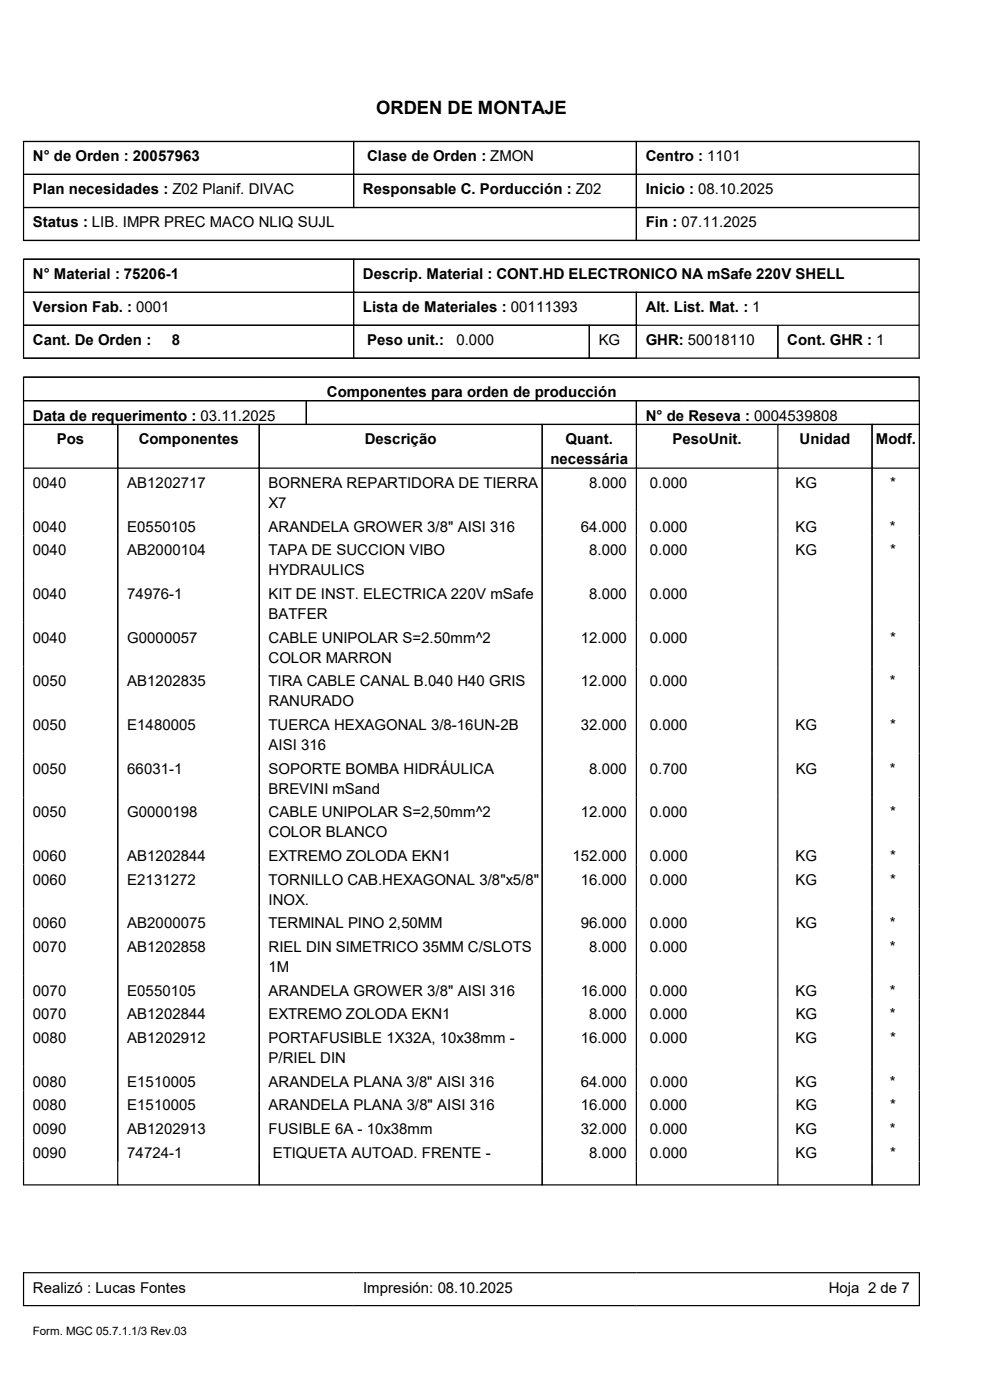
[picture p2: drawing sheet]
<svg xmlns="http://www.w3.org/2000/svg" width="210mm" height="297mm" viewBox="0 0 210 297" stroke-linecap="round" stroke-linejoin="round" font-family="sans-serif">
<defs><g id="words">
<text font-size="3.9" x="79.8" y="24.3">ORDEN DE MONTAJE</text>
<g font-size="3.2">
<text x="7" y="34.2">N° de Orden : 20057963</text>
<text x="77.9" y="34.2">Clase de Orden : ZMON</text>
<text x="137" y="34.2">Centro : 1101</text>
<text x="7" y="41.2">Plan necesidades : Z02 Planif. DIVAC</text>
<text x="77" y="41.2">Responsable C. Porducción : Z02</text>
<text x="137" y="41.2">Inicio : 08.10.2025</text>
<text x="7" y="48.3">Status : LIB. IMPR PREC MACO NLIQ SUJL</text>
<text x="137" y="48.3">Fin : 07.11.2025</text>
<text x="7" y="59.2">N° Material : 75206-1</text>
<text x="77" y="59.2">Descrip. Material : CONT.HD ELECTRONICO NA mSafe 220V SHELL</text>
<text x="7" y="66.3">Version Fab. : 0001</text>
<text x="77" y="66.3">Lista de Materiales : 00111393</text>
<text x="137" y="66.3">Alt. List. Mat. : 1</text>
<text x="7" y="73.2">Cant. De Orden :</text>
<text x="36.4" y="73.2">8</text>
<text x="77.9" y="73.2">Peso unit.:</text>
<text x="96.8" y="73.2">0.000</text>
<text x="127" y="73.2">KG</text>
<text x="137" y="73.2">GHR: 50018110</text>
<text x="167" y="73.2">Cont. GHR : 1</text>
<text x="7" y="89.2">Data de requerimento : 03.11.2025</text>
<text x="69.3" y="84.2">Componentes para orden de producción</text>
<text x="137" y="89.2">N° de Reseva : 0004539808</text>
<text x="12.1" y="94.3">Pos</text>
<text x="29.4" y="94.3">Componentes</text>
<text x="77.4" y="94.3">Descrição</text>
<text x="120" y="94.3">Quant.</text>
<text x="142.7" y="94.3">PesoUnit.</text>
<text x="169.6" y="94.3">Unidad</text>
<text x="185.8" y="94.3">Modf.</text>
<text x="116.8" y="98.5">necessária</text>
<text x="7" y="103.5">0040</text>
<text x="27" y="103.5">AB1202717</text>
<text x="57" y="103.5">BORNERA REPARTIDORA DE TIERRA</text>
<text x="57" y="107.8">X7</text>
<text x="125" y="103.5">8.000</text>
<text x="137.9" y="103.5">0.000</text>
<text x="168.7" y="103.5">KG</text>
<text x="188.8" y="103.5">*</text>
<text x="7" y="112.8">0040</text>
<text x="27" y="112.8">E0550105</text>
<text x="57" y="112.8">ARANDELA GROWER 3/8&quot; AISI 316</text>
<text x="123.2" y="112.8">64.000</text>
<text x="137.9" y="112.8">0.000</text>
<text x="168.8" y="112.8">KG</text>
<text x="188.8" y="112.8">*</text>
<text x="7" y="117.8">0040</text>
<text x="27" y="117.8">AB2000104</text>
<text x="57" y="117.8">TAPA DE SUCCION VIBO</text>
<text x="125" y="117.8">8.000</text>
<text x="137.9" y="117.8">0.000</text>
<text x="168.7" y="117.8">KG</text>
<text x="188.8" y="117.8">*</text>
<text x="57" y="122">HYDRAULICS</text>
<text x="7" y="127.1">0040</text>
<text x="27" y="127.1">74976-1</text>
<text x="57" y="127.1">KIT DE INST. ELECTRICA 220V mSafe</text>
<text x="57" y="131.3">BATFER</text>
<text x="125" y="127.1">8.000</text>
<text x="137.9" y="127.1">0.000</text>
<text x="7" y="136.4">0040</text>
<text x="27" y="136.4">G0000057</text>
<text x="57" y="136.4">CABLE UNIPOLAR S=2.50mm^2</text>
<text x="123.2" y="136.4">12.000</text>
<text x="137.9" y="136.4">0.000</text>
<text x="188.8" y="136.4">*</text>
<text x="57" y="140.6">COLOR MARRON</text>
<text x="7" y="145.6">0050</text>
<text x="27" y="145.6">AB1202835</text>
<text x="57" y="145.6">TIRA CABLE CANAL B.040 H40 GRIS</text>
<text x="57" y="149.9">RANURADO</text>
<text x="123.2" y="145.6">12.000</text>
<text x="137.9" y="145.6">0.000</text>
<text x="188.8" y="145.6">*</text>
<text x="7" y="154.9">0050</text>
<text x="27" y="154.9">E1480005</text>
<text x="57" y="154.9">TUERCA HEXAGONAL 3/8-16UN-2B</text>
<text x="123.2" y="154.9">32.000</text>
<text x="137.9" y="154.9">0.000</text>
<text x="168.7" y="154.9">KG</text>
<text x="188.8" y="154.9">*</text>
<text x="57" y="159.1">AISI 316</text>
<text x="7" y="164.1">0050</text>
<text x="27" y="164.1">66031-1</text>
<text x="57" y="164.1">SOPORTE BOMBA HIDRÁULICA</text>
<text x="125" y="164.1">8.000</text>
<text x="137.9" y="164.1">0.700</text>
<text x="168.8" y="164.1">KG</text>
<text x="188.8" y="164.1">*</text>
<text x="7" y="173.4">0050</text>
<text x="27" y="173.4">G0000198</text>
<text x="57" y="173.4">CABLE UNIPOLAR S=2,50mm^2</text>
<text x="57" y="168.4">BREVINI mSand</text>
<text x="123.2" y="173.4">12.000</text>
<text x="137.9" y="173.4">0.000</text>
<text x="188.8" y="173.4">*</text>
<text x="57" y="177.6">COLOR BLANCO</text>
<text x="7" y="182.7">0060</text>
<text x="27" y="182.7">AB1202844</text>
<text x="57" y="182.7">EXTREMO ZOLODA EKN1</text>
<text x="121.5" y="182.7">152.000</text>
<text x="137.9" y="182.7">0.000</text>
<text x="168.8" y="182.7">KG</text>
<text x="188.8" y="182.7">*</text>
<text x="7" y="187.7">0060</text>
<text x="27" y="187.7">E2131272</text>
<text x="57" y="187.7">TORNILLO CAB.HEXAGONAL 3/8&quot;x5/8&quot;</text>
<text x="57" y="191.9">INOX.</text>
<text x="123.2" y="187.7">16.000</text>
<text x="137.9" y="187.7">0.000</text>
<text x="168.7" y="187.7">KG</text>
<text x="188.8" y="187.7">*</text>
<text x="7" y="196.9">0060</text>
<text x="27" y="196.9">AB2000075</text>
<text x="57" y="196.9">TERMINAL PINO 2,50MM</text>
<text x="123.2" y="196.9">96.000</text>
<text x="137.8" y="196.9">0.000</text>
<text x="168.8" y="196.9">KG</text>
<text x="188.8" y="196.9">*</text>
<text x="7" y="202">0070</text>
<text x="27" y="202">AB1202858</text>
<text x="57" y="202">RIEL DIN SIMETRICO 35MM C/SLOTS</text>
<text x="125" y="202">8.000</text>
<text x="137.9" y="202">0.000</text>
<text x="188.8" y="202">*</text>
<text x="57" y="206.2">1M</text>
<text x="7" y="211.2">0070</text>
<text x="27" y="211.2">E0550105</text>
<text x="57" y="211.2">ARANDELA GROWER 3/8&quot; AISI 316</text>
<text x="123.2" y="211.2">16.000</text>
<text x="137.9" y="211.2">0.000</text>
<text x="168.8" y="211.2">KG</text>
<text x="188.8" y="211.2">*</text>
<text x="7" y="216.2">0070</text>
<text x="7" y="221.3">0080</text>
<text x="27" y="216.2">AB1202844</text>
<text x="27" y="221.3">AB1202912</text>
<text x="57" y="216.2">EXTREMO ZOLODA EKN1</text>
<text x="57" y="221.3">PORTAFUSIBLE 1X32A, 10x38mm -</text>
<text x="123.2" y="221.3">16.000</text>
<text x="125" y="216.2">8.000</text>
<text x="137.9" y="221.3">0.000</text>
<text x="137.9" y="216.2">0.000</text>
<text x="168.8" y="221.3">KG</text>
<text x="168.8" y="216.2">KG</text>
<text x="188.8" y="216.2">*</text>
<text x="188.8" y="221.3">*</text>
<text x="57" y="225.5">P/RIEL DIN</text>
<text x="7" y="230.5">0080</text>
<text x="27" y="230.5">E1510005</text>
<text x="57" y="230.5">ARANDELA PLANA 3/8&quot; AISI 316</text>
<text x="123.2" y="230.5">64.000</text>
<text x="137.9" y="230.5">0.000</text>
<text x="168.8" y="230.5">KG</text>
<text x="188.8" y="230.5">*</text>
<text x="7" y="235.6">0080</text>
<text x="27" y="235.6">E1510005</text>
<text x="57" y="235.6">ARANDELA PLANA 3/8&quot; AISI 316</text>
<text x="123.2" y="235.6">16.000</text>
<text x="137.9" y="235.6">0.000</text>
<text x="168.8" y="235.6">KG</text>
<text x="188.8" y="235.6">*</text>
<text x="7" y="240.6">0090</text>
<text x="7" y="245.6">0090</text>
<text x="27" y="240.6">AB1202913</text>
<text x="27" y="245.6">74724-1</text>
<text x="57" y="240.6">FUSIBLE 6A - 10x38mm</text>
<text x="57.9" y="245.6">ETIQUETA AUTOAD. FRENTE -</text>
<text x="123.2" y="240.6">32.000</text>
<text x="125" y="245.6">8.000</text>
<text x="137.8" y="245.6">0.000</text>
<text x="137.9" y="240.6">0.000</text>
<text x="168.8" y="245.6">KG</text>
<text x="168.8" y="240.6">KG</text>
<text x="188.8" y="240.6">*</text>
<text x="188.8" y="245.6">*</text>
<text x="7" y="274.2">Realizó : Lucas Fontes</text>
<text x="77" y="274.2">Impresión: 08.10.2025</text>
<text x="175.8" y="274.2">Hoja 2 de 7</text>
</g>
<text font-size="2.5" x="7" y="283.2">Form. MGC 05.7.1.1/3 Rev.03</text>
</g></defs>
<g fill="none" stroke="#000" stroke-width=".25">
<path d="M4.9 30h190.3M5 37h190M5 30v21M75 30v14M135 30v21M195 30v21M4.9 51h190.3M4.9 55h190.3M5 44h190M5 55v21M75 55v21M195 55v21"/>
<path d="M4.9 76h190.3M5 62h190M5 69h190M125 69v7M135 62v14M165 69v7M4.9 80h190.3M4.9 85h190.3M4.9 90h190.3M4.9 99.3h190.3M5 80v171.4M25 90v161.4"/>
<path d="M55 90v161.4M65 85v5M115 90v161.4M135 85v166.4M165 90v161.4M185 90v161.4M195 80v171.4M4.9 251.4h190.3M4.9 270h190.3M4.9 277h190.3M5 270v7M195 270v7"/>
</g>
<use href="#words"/>
</svg>
